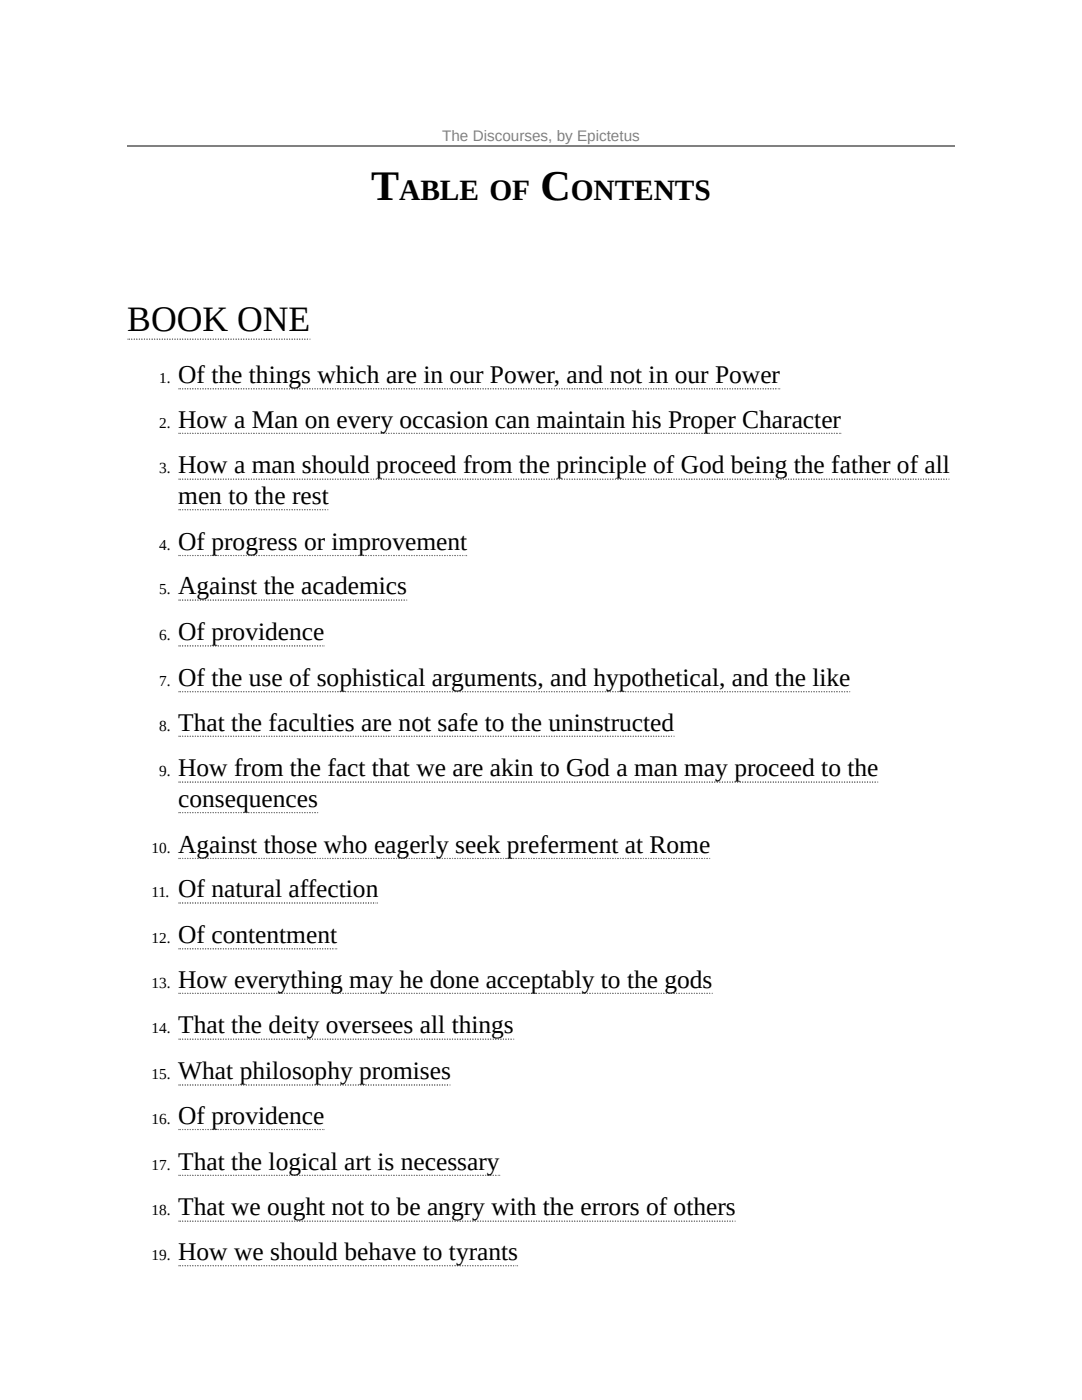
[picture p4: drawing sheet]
<svg xmlns="http://www.w3.org/2000/svg" width="216mm" height="279mm" viewBox="0 0 216 279" stroke-linecap="round" stroke-linejoin="round" font-family="sans-serif">
<defs><g id="words">
<g font-size="8.4">
<text x="74.1" y="39.9">T</text>
<text x="107.9" y="39.9">C</text>
</g>
<text font-size="7.1" x="25.4" y="66">BOOK ONE</text>
<g font-size="5.9">
<text x="79.7" y="39.9">ABLE OF</text>
<text x="113.9" y="39.9">ONTENTS</text>
</g>
<g font-size="5.1">
<text x="35.6" y="76.5">Of the things which are in our Power, and not in our Power</text>
<text x="35.6" y="85.3">How a Man on every occasion can maintain his Proper Character</text>
<text x="35.6" y="94.5">How a man should proceed from the principle of God being the father of all</text>
<text x="35.6" y="100.6">men to the rest</text>
<text x="35.6" y="109.7">Of progress or improvement</text>
<text x="35.6" y="118.6">Against the academics</text>
<text x="35.6" y="127.8">Of providence</text>
<text x="35.6" y="136.9">Of the use of sophistical arguments, and hypothetical, and the like</text>
<text x="35.6" y="145.8">That the faculties are not safe to the uninstructed</text>
<text x="35.6" y="154.9">How from the fact that we are akin to God a man may proceed to the</text>
<text x="35.6" y="161">consequences</text>
<text x="35.6" y="170.2">Against those who eagerly seek preferment at Rome</text>
<text x="35.6" y="179.1">Of natural affection</text>
<text x="35.6" y="188.2">Of contentment</text>
<text x="35.6" y="197.1">How everything may he done acceptably to the gods</text>
<text x="35.6" y="206.2">That the deity oversees all things</text>
<text x="35.6" y="215.4">What philosophy promises</text>
<text x="35.6" y="224.3">Of providence</text>
<text x="35.6" y="233.4">That the logical art is necessary</text>
<text x="35.6" y="242.6">That we ought not to be angry with the errors of others</text>
<text x="35.6" y="251.5">How we should behave to tyrants</text>
</g>
<text font-size="3" fill="#808080" x="88.2" y="28.2">The Discourses, by Epictetus</text>
<g font-size="3">
<text x="31.7" y="76.5">1.</text>
<text x="31.7" y="85.3">2.</text>
<text x="31.7" y="94.5">3.</text>
<text x="31.7" y="109.7">4.</text>
<text x="31.7" y="118.6">5.</text>
<text x="31.7" y="127.8">6.</text>
<text x="31.7" y="136.9">7.</text>
<text x="31.7" y="145.8">8.</text>
<text x="31.7" y="154.9">9.</text>
<text x="30.2" y="170.2">10.</text>
<text x="30.2" y="179.1">11.</text>
<text x="30.2" y="188.2">12.</text>
<text x="30.2" y="197.1">13.</text>
<text x="30.2" y="206.2">14.</text>
<text x="30.2" y="215.4">15.</text>
<text x="30.2" y="224.3">16.</text>
<text x="30.2" y="233.4">17.</text>
<text x="30.2" y="242.6">18.</text>
<text x="30.2" y="251.5">19.</text>
</g>
</g></defs>
<path d="M25.4 29.1h165.1" fill="none" stroke="#808080" stroke-width=".25"/>
<g fill="#808080">
<circle cx="25.5" cy="67.7" r=".13"/>
<circle cx="61.8" cy="67.7" r=".13"/>
</g>
<path d="M25.5 67.7h36.1z" fill="none" stroke="#808080" stroke-width=".25" stroke-dasharray="0 .5" stroke-dashoffset=".3"/>
<g fill="#808080">
<circle cx="35.7" cy="77.6" r=".13"/>
<circle cx="155.6" cy="77.6" r=".13"/>
</g>
<path d="M35.7 77.6h119.6z" fill="none" stroke="#808080" stroke-width=".25" stroke-dasharray="0 .5" stroke-dashoffset=".3"/>
<g fill="#808080">
<circle cx="35.7" cy="86.5" r=".13"/>
<circle cx="167.8" cy="86.5" r=".13"/>
</g>
<path d="M35.7 86.5h131.8z" fill="none" stroke="#808080" stroke-width=".25" stroke-dasharray="0 .5" stroke-dashoffset=".3"/>
<g fill="#808080">
<circle cx="35.7" cy="95.6" r=".13"/>
<circle cx="189.4" cy="95.6" r=".13"/>
</g>
<path d="M35.7 95.6h153.4z" fill="none" stroke="#808080" stroke-width=".25" stroke-dasharray="0 .5" stroke-dashoffset=".3"/>
<g fill="#808080">
<circle cx="35.7" cy="101.7" r=".13"/>
<circle cx="65.4" cy="101.7" r=".13"/>
</g>
<path d="M35.7 101.7h29.5z" fill="none" stroke="#808080" stroke-width=".25" stroke-dasharray="0 .5" stroke-dashoffset=".3"/>
<g fill="#808080">
<circle cx="35.7" cy="110.9" r=".13"/>
<circle cx="93.1" cy="110.9" r=".13"/>
</g>
<path d="M35.7 110.9h57.1z" fill="none" stroke="#808080" stroke-width=".25" stroke-dasharray="0 .5" stroke-dashoffset=".3"/>
<g fill="#808080">
<circle cx="35.7" cy="119.8" r=".13"/>
<circle cx="81.2" cy="119.8" r=".13"/>
</g>
<path d="M35.7 119.8h45.2z" fill="none" stroke="#808080" stroke-width=".25" stroke-dasharray="0 .5" stroke-dashoffset=".3"/>
<g fill="#808080">
<circle cx="35.7" cy="128.9" r=".13"/>
<circle cx="64.6" cy="128.9" r=".13"/>
</g>
<path d="M35.7 128.9h28.7z" fill="none" stroke="#808080" stroke-width=".25" stroke-dasharray="0 .5" stroke-dashoffset=".3"/>
<g fill="#808080">
<circle cx="35.7" cy="138" r=".13"/>
<circle cx="169.5" cy="138" r=".13"/>
</g>
<path d="M35.7 138h133.6z" fill="none" stroke="#808080" stroke-width=".25" stroke-dasharray="0 .5" stroke-dashoffset=".3"/>
<g fill="#808080">
<circle cx="35.7" cy="146.9" r=".13"/>
<circle cx="134.5" cy="146.9" r=".13"/>
</g>
<path d="M35.7 146.9h98.5z" fill="none" stroke="#808080" stroke-width=".25" stroke-dasharray="0 .5" stroke-dashoffset=".3"/>
<g fill="#808080">
<circle cx="35.7" cy="156.1" r=".13"/>
<circle cx="175.1" cy="156.1" r=".13"/>
</g>
<path d="M35.7 156.1h139.2z" fill="none" stroke="#808080" stroke-width=".25" stroke-dasharray="0 .5" stroke-dashoffset=".3"/>
<g fill="#808080">
<circle cx="35.7" cy="162.2" r=".13"/>
<circle cx="63.4" cy="162.2" r=".13"/>
</g>
<path d="M35.7 162.2h27.4z" fill="none" stroke="#808080" stroke-width=".25" stroke-dasharray="0 .5" stroke-dashoffset=".3"/>
<g fill="#808080">
<circle cx="35.7" cy="171.3" r=".13"/>
<circle cx="141.6" cy="171.3" r=".13"/>
</g>
<path d="M35.7 171.3h105.7z" fill="none" stroke="#808080" stroke-width=".25" stroke-dasharray="0 .5" stroke-dashoffset=".3"/>
<g fill="#808080">
<circle cx="35.7" cy="180.2" r=".13"/>
<circle cx="75.3" cy="180.2" r=".13"/>
</g>
<path d="M35.7 180.2h39.4z" fill="none" stroke="#808080" stroke-width=".25" stroke-dasharray="0 .5" stroke-dashoffset=".3"/>
<g fill="#808080">
<circle cx="35.7" cy="189.4" r=".13"/>
<circle cx="67.2" cy="189.4" r=".13"/>
</g>
<path d="M35.7 189.4h31.2z" fill="none" stroke="#808080" stroke-width=".25" stroke-dasharray="0 .5" stroke-dashoffset=".3"/>
<g fill="#808080">
<circle cx="35.7" cy="198.2" r=".13"/>
<circle cx="142.1" cy="198.2" r=".13"/>
</g>
<path d="M35.7 198.2h106.2z" fill="none" stroke="#808080" stroke-width=".25" stroke-dasharray="0 .5" stroke-dashoffset=".3"/>
<g fill="#808080">
<circle cx="35.7" cy="207.4" r=".13"/>
<circle cx="102.5" cy="207.4" r=".13"/>
</g>
<path d="M35.7 207.4h66.5z" fill="none" stroke="#808080" stroke-width=".25" stroke-dasharray="0 .5" stroke-dashoffset=".3"/>
<g fill="#808080">
<circle cx="35.7" cy="216.5" r=".13"/>
<circle cx="89.8" cy="216.5" r=".13"/>
</g>
<path d="M35.7 216.5h53.8z" fill="none" stroke="#808080" stroke-width=".25" stroke-dasharray="0 .5" stroke-dashoffset=".3"/>
<g fill="#808080">
<circle cx="35.7" cy="225.4" r=".13"/>
<circle cx="64.6" cy="225.4" r=".13"/>
</g>
<path d="M35.7 225.4h28.7z" fill="none" stroke="#808080" stroke-width=".25" stroke-dasharray="0 .5" stroke-dashoffset=".3"/>
<g fill="#808080">
<circle cx="35.7" cy="234.6" r=".13"/>
<circle cx="99.7" cy="234.6" r=".13"/>
</g>
<path d="M35.7 234.6h63.7z" fill="none" stroke="#808080" stroke-width=".25" stroke-dasharray="0 .5" stroke-dashoffset=".3"/>
<g fill="#808080">
<circle cx="35.7" cy="243.7" r=".13"/>
<circle cx="146.7" cy="243.7" r=".13"/>
</g>
<path d="M35.7 243.7h110.7z" fill="none" stroke="#808080" stroke-width=".25" stroke-dasharray="0 .5" stroke-dashoffset=".3"/>
<g fill="#808080">
<circle cx="35.7" cy="252.6" r=".13"/>
<circle cx="103.3" cy="252.6" r=".13"/>
</g>
<path d="M35.7 252.6h67.3z" fill="none" stroke="#808080" stroke-width=".25" stroke-dasharray="0 .5" stroke-dashoffset=".3"/>
<use href="#words"/>
</svg>
